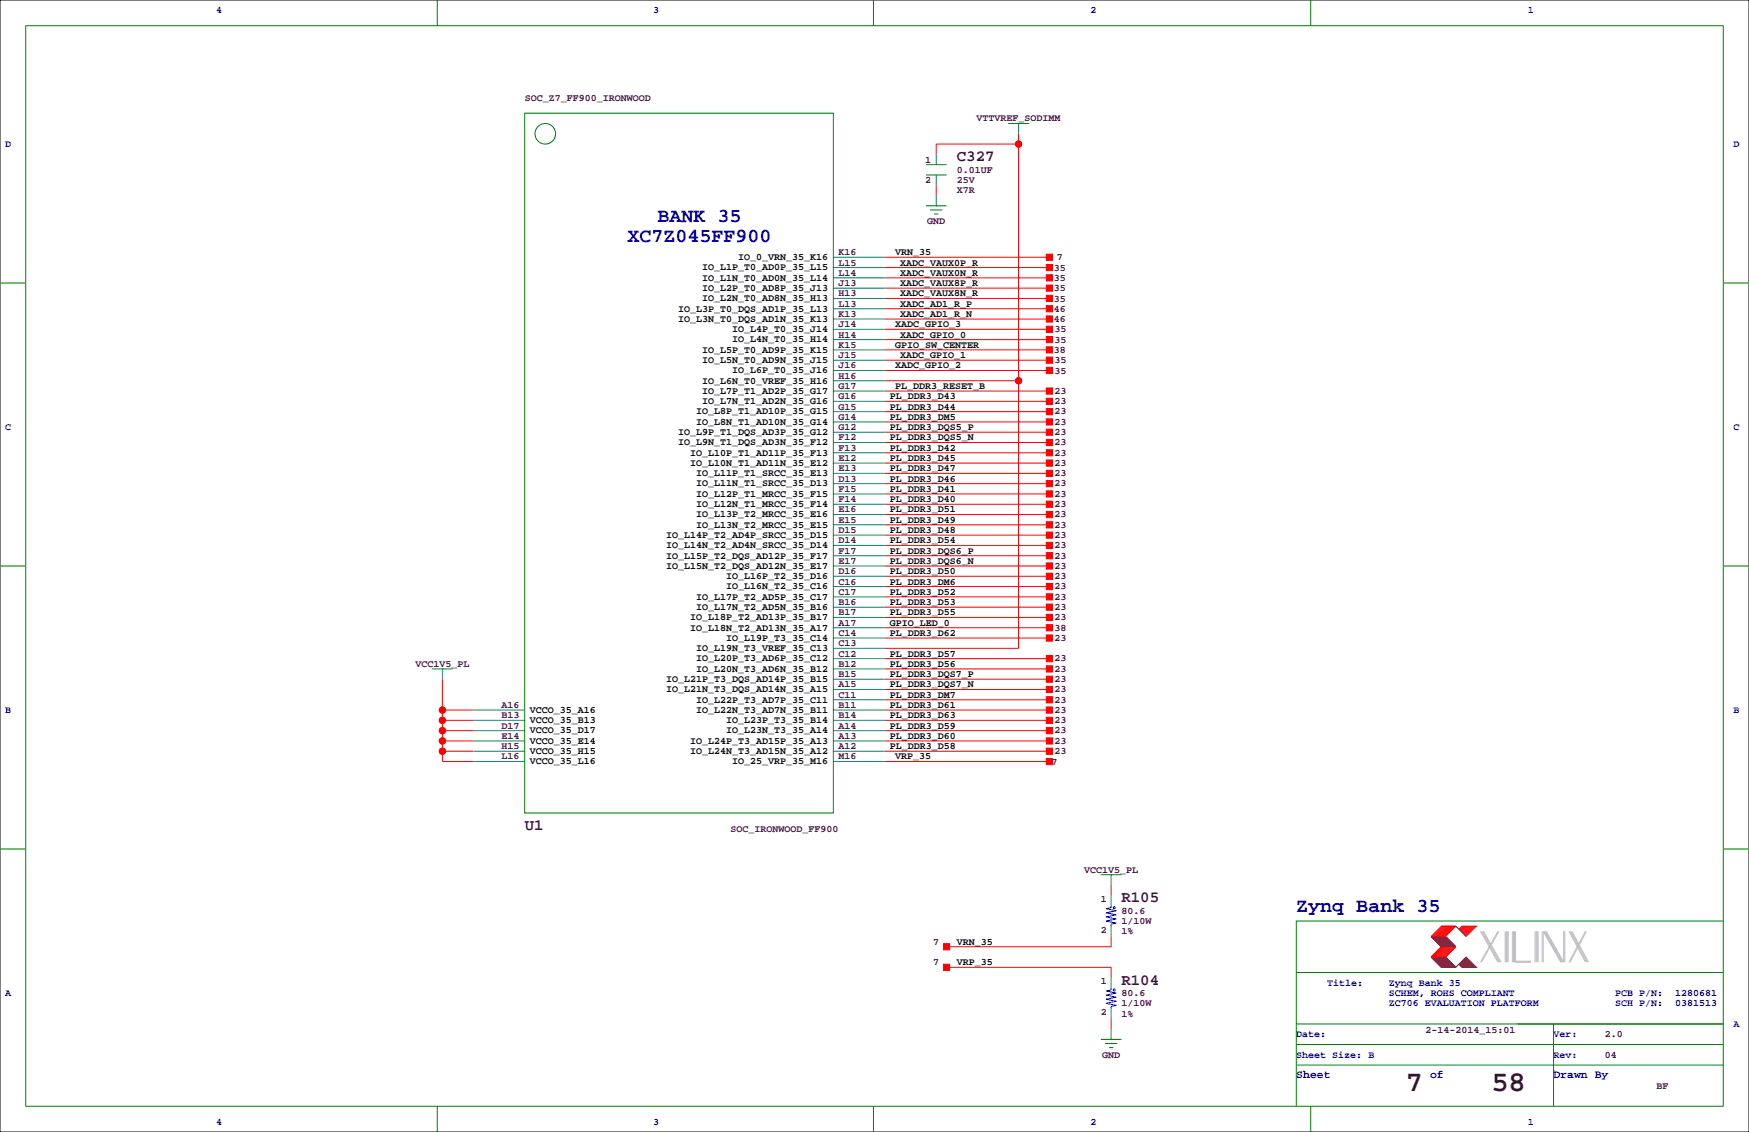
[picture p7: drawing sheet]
<svg xmlns="http://www.w3.org/2000/svg" width="432mm" height="279mm" viewBox="0 0 432 279" stroke-linecap="round" stroke-linejoin="round" font-family="sans-serif">
<defs><g id="words">
<g font-size="7.1" fill="#400040">
<text x="347" y="269.3">7</text>
<text x="368.2" y="269.3">58</text>
</g>
<g font-size="4.9" fill="#0000a0">
<text x="154.9" y="59.8">XC7Z045FF900</text>
<text x="162.3" y="54.7">BANK 35</text>
<text x="320" y="225.1">Zynq Bank 35</text>
</g>
<g font-size="3.9" fill="#400040">
<text x="236.2" y="39.8">C327</text>
<text x="129.5" y="204.9">U1</text>
<text x="276.9" y="222.7">R105</text>
<text x="276.9" y="243">R104</text>
</g>
<g font-size="2.8" fill="#0000a0">
<text x="320" y="266.1">Sheet</text>
<text x="353.1" y="266.1">of</text>
<text x="383.5" y="266.1">Drawn By</text>
</g>
<g font-size="2.5" fill="#0000a0">
<text x="53.3" y="3.3">4</text>
<text x="161.3" y="3.3">3</text>
<text x="269.2" y="3.3">2</text>
<text x="377.2" y="3.3">1</text>
<text x="1.3" y="36.3">D</text>
<text x="428" y="36.3">D</text>
<text x="1.3" y="106.2">C</text>
<text x="428" y="106.2">C</text>
<text x="1.3" y="176">B</text>
<text x="428" y="176">B</text>
<text x="1.3" y="245.9">A</text>
<text x="327.7" y="243.3">Title:</text>
<text x="342.9" y="245.9">SCHEM, ROHS COMPLIANT</text>
<text x="342.9" y="243.3">Zynq Bank 35</text>
<text x="398.8" y="245.9">PCB P/N:</text>
<text x="413.6" y="245.9">1280681</text>
<text x="342.9" y="248.4">ZC706 EVALUATION PLATFORM</text>
<text x="398.8" y="248.4">SCH P/N:</text>
<text x="413.6" y="248.4">0381513</text>
<text x="320" y="256">Date:</text>
<text x="383.5" y="256">Ver:</text>
<text x="428" y="253.5">A</text>
<text x="320" y="261.1">Sheet Size: B</text>
<text x="383.5" y="261.1">Rev:</text>
<text x="53.3" y="277.6">4</text>
<text x="161.3" y="277.6">3</text>
<text x="269.2" y="277.6">2</text>
<text x="377.2" y="277.6">1</text>
</g>
<g font-size="2.5" fill="#400040">
<text x="129.5" y="24.9">SOC_Z7_FF900_IRONWOOD</text>
<text x="241.1" y="30">VTTVREF_SODIMM</text>
<text x="228.4" y="40.1">1</text>
<text x="228.4" y="45.2">2</text>
<text x="236.2" y="42.7">0.01UF</text>
<text x="236.2" y="45.2">25V</text>
<text x="236.2" y="47.8">X7R</text>
<text x="228.9" y="55.4">GND</text>
<text x="207" y="65.5">L15</text>
<text x="207" y="63">K16</text>
<text x="260.9" y="64.3">7</text>
<text x="207" y="70.6">J13</text>
<text x="207" y="68.1">L14</text>
<text x="260.1" y="71.9">35</text>
<text x="260.1" y="69.3">35</text>
<text x="260.1" y="66.8">35</text>
<text x="207" y="75.7">L13</text>
<text x="207" y="73.2">H13</text>
<text x="260.1" y="77">46</text>
<text x="260.1" y="74.4">35</text>
<text x="207" y="83.3">H14</text>
<text x="207" y="80.8">J14</text>
<text x="207" y="78.2">K13</text>
<text x="260.1" y="79.5">46</text>
<text x="260.3" y="82">35</text>
<text x="207" y="88.4">J15</text>
<text x="207" y="85.9">K15</text>
<text x="260.1" y="87.1">38</text>
<text x="260.3" y="89.7">35</text>
<text x="260.3" y="84.6">35</text>
<text x="207" y="93.5">H16</text>
<text x="207" y="90.9">J16</text>
<text x="260.3" y="92.2">35</text>
<text x="207" y="101.1">G15</text>
<text x="207" y="98.6">G16</text>
<text x="207" y="96">G17</text>
<text x="260.3" y="97.3">23</text>
<text x="260.3" y="99.8">23</text>
<text x="207" y="106.2">G12</text>
<text x="207" y="103.6">G14</text>
<text x="260.3" y="107.4">23</text>
<text x="260.3" y="102.3">23</text>
<text x="260.3" y="104.8">23</text>
<text x="207" y="113.8">E12</text>
<text x="207" y="111.3">F13</text>
<text x="207" y="108.7">F12</text>
<text x="260.3" y="109.9">23</text>
<text x="260.3" y="112.5">23</text>
<text x="207" y="118.9">D13</text>
<text x="207" y="116.3">E13</text>
<text x="260.3" y="117.5">23</text>
<text x="260.3" y="115">23</text>
<text x="207" y="124">F14</text>
<text x="207" y="121.4">F15</text>
<text x="260.3" y="122.6">23</text>
<text x="260.3" y="120.1">23</text>
<text x="260.3" y="125.2">23</text>
<text x="207" y="131.6">D15</text>
<text x="207" y="129">E15</text>
<text x="207" y="126.5">E16</text>
<text x="260.3" y="130.2">23</text>
<text x="260.3" y="127.7">23</text>
<text x="207" y="136.7">F17</text>
<text x="207" y="134.1">D14</text>
<text x="260.3" y="137.9">23</text>
<text x="260.3" y="135.3">23</text>
<text x="260.3" y="132.8">23</text>
<text x="207" y="141.7">D16</text>
<text x="207" y="139.2">E17</text>
<text x="260.3" y="140.4">23</text>
<text x="260.3" y="142.9">23</text>
<text x="207" y="149.4">B16</text>
<text x="207" y="146.8">C17</text>
<text x="207" y="144.3">C16</text>
<text x="260.3" y="148">23</text>
<text x="260.3" y="145.5">23</text>
<text x="207" y="154.4">A17</text>
<text x="207" y="151.9">B17</text>
<text x="260.3" y="155.7">38</text>
<text x="260.3" y="150.6">23</text>
<text x="260.3" y="153.1">23</text>
<text x="207" y="159.5">C13</text>
<text x="207" y="157">C14</text>
<text x="260.3" y="158.2">23</text>
<text x="102.6" y="164.6">VCC1V5_PL</text>
<text x="207" y="167.1">B15</text>
<text x="207" y="164.6">B12</text>
<text x="207" y="162.1">C12</text>
<text x="260.3" y="163.3">23</text>
<text x="260.3" y="165.8">23</text>
<text x="207" y="172.2">C11</text>
<text x="207" y="169.7">A15</text>
<text x="260.3" y="168.3">23</text>
<text x="260.3" y="170.9">23</text>
<text x="260.3" y="173.4">23</text>
<text x="123.8" y="179.8">D17</text>
<text x="123.8" y="177.3">B13</text>
<text x="123.8" y="174.8">A16</text>
<text x="207" y="179.8">A14</text>
<text x="207" y="177.3">B14</text>
<text x="207" y="174.8">B11</text>
<text x="260.3" y="176">23</text>
<text x="260.3" y="178.5">23</text>
<text x="123.8" y="184.9">H15</text>
<text x="123.8" y="182.4">E14</text>
<text x="207" y="184.9">A12</text>
<text x="207" y="182.4">A13</text>
<text x="260.3" y="181">23</text>
<text x="260.3" y="183.6">23</text>
<text x="123.8" y="187.5">L16</text>
<text x="207" y="187.5">M16</text>
<text x="259.6" y="188.7">7</text>
<text x="260.3" y="186.1">23</text>
<text x="180.3" y="205.2">SOC_IRONWOOD_FF900</text>
<text x="267.7" y="215.4">VCC1V5_PL</text>
<text x="271.8" y="222.6">1</text>
<text x="276.9" y="225.6">80.6</text>
<text x="230.4" y="233.2">7</text>
<text x="271.8" y="230.2">2</text>
<text x="276.9" y="230.6">1%</text>
<text x="276.9" y="228.1">1/10W</text>
<text x="230.4" y="238.3">7</text>
<text x="271.8" y="242.9">1</text>
<text x="276.9" y="245.9">80.6</text>
<text x="271.8" y="250.5">2</text>
<text x="276.9" y="248.4">1/10W</text>
<text x="276.9" y="251">1%</text>
<text x="351.9" y="255">2-14-2014_15:01</text>
<text x="396.2" y="256">2.0</text>
<text x="272.1" y="261.1">GND</text>
<text x="396.2" y="261.1">04</text>
<text x="408.9" y="268.7">BF</text>
</g>
<g font-size="2.5">
<text x="182.2" y="64.2">IO_0_VRN_35_K16</text>
<text x="221" y="63">VRN_35</text>
<text x="222.2" y="65.5">XADC_VAUX0P_R</text>
<text x="173.4" y="71.8">IO_L2P_T0_AD8P_35_J13</text>
<text x="173.4" y="69.3">IO_L1N_T0_AD0N_35_L14</text>
<text x="173.4" y="66.7">IO_L1P_T0_AD0P_35_L15</text>
<text x="222.2" y="70.6">XADC_VAUX8P_R</text>
<text x="222.2" y="68.1">XADC_VAUX0N_R</text>
<text x="167.4" y="76.9">IO_L3P_T0_DQS_AD1P_35_L13</text>
<text x="173.4" y="74.4">IO_L2N_T0_AD8N_35_H13</text>
<text x="222.2" y="75.7">XADC_AD1_R_P</text>
<text x="222.2" y="73.2">XADC_VAUX8N_R</text>
<text x="167.4" y="79.4">IO_L3N_T0_DQS_AD1N_35_K13</text>
<text x="180.8" y="82">IO_L4P_T0_35_J14</text>
<text x="221" y="80.8">XADC_GPIO_3</text>
<text x="222.2" y="83.3">XADC_GPIO_0</text>
<text x="222.2" y="78.2">XADC_AD1_R_N</text>
<text x="173.4" y="89.6">IO_L5N_T0_AD9N_35_J15</text>
<text x="173.4" y="87.1">IO_L5P_T0_AD9P_35_K15</text>
<text x="180.8" y="84.5">IO_L4N_T0_35_H14</text>
<text x="221" y="85.9">GPIO_SW_CENTER</text>
<text x="222.2" y="88.4">XADC_GPIO_1</text>
<text x="173.4" y="94.7">IO_L6N_T0_VREF_35_H16</text>
<text x="180.8" y="92.1">IO_L6P_T0_35_J16</text>
<text x="221" y="90.9">XADC_GPIO_2</text>
<text x="173.4" y="99.8">IO_L7N_T1_AD2N_35_G16</text>
<text x="173.4" y="97.2">IO_L7P_T1_AD2P_35_G17</text>
<text x="219.7" y="101.1">PL_DDR3_D44</text>
<text x="219.7" y="98.6">PL_DDR3_D43</text>
<text x="221" y="96">PL_DDR3_RESET_B</text>
<text x="167.4" y="107.4">IO_L9P_T1_DQS_AD3P_35_G12</text>
<text x="171.9" y="104.8">IO_L8N_T1_AD10N_35_G14</text>
<text x="171.9" y="102.3">IO_L8P_T1_AD10P_35_G15</text>
<text x="219.7" y="106.2">PL_DDR3_DQS5_P</text>
<text x="219.7" y="103.6">PL_DDR3_DM5</text>
<text x="167.4" y="109.9">IO_L9N_T1_DQS_AD3N_35_F12</text>
<text x="170.4" y="112.5">IO_L10P_T1_AD11P_35_F13</text>
<text x="219.7" y="108.7">PL_DDR3_DQS5_N</text>
<text x="219.7" y="113.8">PL_DDR3_D45</text>
<text x="219.7" y="111.3">PL_DDR3_D42</text>
<text x="170.4" y="115">IO_L10N_T1_AD11N_35_E12</text>
<text x="171.9" y="117.5">IO_L11P_T1_SRCC_35_E13</text>
<text x="219.7" y="116.3">PL_DDR3_D47</text>
<text x="219.7" y="118.9">PL_DDR3_D46</text>
<text x="171.9" y="125.2">IO_L12N_T1_MRCC_35_F14</text>
<text x="171.9" y="122.6">IO_L12P_T1_MRCC_35_F15</text>
<text x="171.9" y="120.1">IO_L11N_T1_SRCC_35_D13</text>
<text x="219.7" y="121.4">PL_DDR3_D41</text>
<text x="219.7" y="124">PL_DDR3_D40</text>
<text x="171.9" y="130.2">IO_L13N_T2_MRCC_35_E15</text>
<text x="171.9" y="127.7">IO_L13P_T2_MRCC_35_E16</text>
<text x="219.7" y="129">PL_DDR3_D49</text>
<text x="219.7" y="131.6">PL_DDR3_D48</text>
<text x="219.7" y="126.5">PL_DDR3_D51</text>
<text x="164.5" y="137.9">IO_L15P_T2_DQS_AD12P_35_F17</text>
<text x="164.5" y="135.3">IO_L14N_T2_AD4N_SRCC_35_D14</text>
<text x="164.5" y="132.8">IO_L14P_T2_AD4P_SRCC_35_D15</text>
<text x="219.7" y="136.7">PL_DDR3_DQS6_P</text>
<text x="219.7" y="134.1">PL_DDR3_D54</text>
<text x="164.5" y="140.4">IO_L15N_T2_DQS_AD12N_35_E17</text>
<text x="179.3" y="142.9">IO_L16P_T2_35_D16</text>
<text x="219.7" y="139.2">PL_DDR3_DQS6_N</text>
<text x="219.7" y="141.7">PL_DDR3_D50</text>
<text x="171.9" y="148">IO_L17P_T2_AD5P_35_C17</text>
<text x="179.3" y="145.5">IO_L16N_T2_35_C16</text>
<text x="219.7" y="146.8">PL_DDR3_D52</text>
<text x="219.7" y="149.4">PL_DDR3_D53</text>
<text x="219.7" y="144.3">PL_DDR3_DM6</text>
<text x="170.4" y="155.6">IO_L18N_T2_AD13N_35_A17</text>
<text x="170.4" y="153.1">IO_L18P_T2_AD13P_35_B17</text>
<text x="171.9" y="150.6">IO_L17N_T2_AD5N_35_B16</text>
<text x="219.7" y="154.4">GPIO_LED_0</text>
<text x="219.7" y="151.9">PL_DDR3_D55</text>
<text x="171.9" y="160.7">IO_L19N_T3_VREF_35_C13</text>
<text x="179.3" y="158.2">IO_L19P_T3_35_C14</text>
<text x="219.7" y="157">PL_DDR3_D62</text>
<text x="171.9" y="165.8">IO_L20N_T3_AD6N_35_B12</text>
<text x="171.9" y="163.3">IO_L20P_T3_AD6P_35_C12</text>
<text x="219.7" y="167.1">PL_DDR3_DQS7_P</text>
<text x="219.7" y="162.1">PL_DDR3_D57</text>
<text x="219.7" y="164.6">PL_DDR3_D56</text>
<text x="164.5" y="170.9">IO_L21N_T3_DQS_AD14N_35_A15</text>
<text x="164.5" y="168.3">IO_L21P_T3_DQS_AD14P_35_B15</text>
<text x="171.9" y="173.4">IO_L22P_T3_AD7P_35_C11</text>
<text x="219.7" y="169.7">PL_DDR3_DQS7_N</text>
<text x="219.7" y="172.2">PL_DDR3_DM7</text>
<text x="130.8" y="178.5">VCCO_35_B13</text>
<text x="130.8" y="176">VCCO_35_A16</text>
<text x="171.9" y="176">IO_L22N_T3_AD7N_35_B11</text>
<text x="179.3" y="178.5">IO_L23P_T3_35_B14</text>
<text x="219.7" y="174.8">PL_DDR3_D61</text>
<text x="219.7" y="177.3">PL_DDR3_D63</text>
<text x="219.7" y="179.8">PL_DDR3_D59</text>
<text x="130.8" y="183.6">VCCO_35_E14</text>
<text x="130.8" y="181">VCCO_35_D17</text>
<text x="170.4" y="183.6">IO_L24P_T3_AD15P_35_A13</text>
<text x="179.3" y="181">IO_L23N_T3_35_A14</text>
<text x="219.7" y="182.4">PL_DDR3_D60</text>
<text x="219.7" y="184.9">PL_DDR3_D58</text>
<text x="130.8" y="188.7">VCCO_35_L16</text>
<text x="130.8" y="186.1">VCCO_35_H15</text>
<text x="170.4" y="186.1">IO_L24N_T3_AD15N_35_A12</text>
<text x="180.8" y="188.7">IO_25_VRP_35_M16</text>
<text x="221" y="187.5">VRP_35</text>
<text x="236.2" y="233.2">VRN_35</text>
<text x="236.2" y="238.3">VRP_35</text>
</g>
</g></defs>
<path d="M0 0h431.8v279.4h-431.8z" fill="none" stroke="#000" stroke-width=".25"/>
<g fill="none" stroke="#f00" stroke-width=".25">
<path d="M251.5 33v127h-33.1M251.5 35.6h-20.4v2.5M231.1 45.7v2.6M218.4 66h40.7M218.4 68.6h40.7M218.4 71.1h40.7M218.4 73.7h40.7M218.4 76.2h40.7M218.4 78.7h40.7M218.4 63.5h40.7M218.4 99.1h40.7M218.4 96.5h40.7"/>
<path d="M218.4 94h33.1M218.4 81.3h40.7M218.4 83.8h40.7M218.4 86.4h40.7M218.4 88.9h40.7M218.4 91.4h40.7M218.4 119.4h40.7M218.4 111.8h40.7M218.4 114.3h40.7M218.4 104.1h40.7M218.4 101.6h40.7M218.4 116.8h40.7"/>
<path d="M218.4 106.7h40.7M218.4 109.2h40.7M218.4 127h40.7M218.4 132.1h40.7M218.4 124.5h40.7M218.4 121.9h40.7M218.4 129.5h40.7M218.4 134.6h40.7M218.4 137.2h40.7M218.4 139.7h40.7M218.4 152.4h40.7M218.4 142.2h40.7"/>
<path d="M218.4 144.8h40.7M218.4 149.9h40.7M218.4 147.3h40.7M218.4 157.5h40.7M218.4 154.9h40.7M109.2 177.8h7.6M109.2 175.3h7.6M109.2 167.6v20.4h7.6M218.4 177.8h40.7M218.4 175.3h40.7M218.4 165.1h40.7M218.4 162.6h40.7"/>
<path d="M218.4 172.7h40.7M218.4 170.2h40.7M218.4 167.6h40.7M109.2 185.4h7.6M109.2 182.9h7.6M109.2 180.3h7.6M218.4 185.4h40.7M218.4 182.9h40.7M218.4 180.3h40.7M218.4 188h40.7M274.3 218.4v2.6M233.7 238.8h40.6v2.5"/>
<path d="M274.3 231.1v2.6h-40.6M355.9 233.7l-2.6 2.5h3.6l2.5-2.5M355.9 228.6h3.5l-2.5 2.5h-3.6zM356.1 233.7l-2.5 2.5M356.1 228.6l-2.5 2.5M356.4 233.7l-2.6 2.5M356.4 228.6l-2.6 2.5M356.6 233.7l-2.5 2.5M356.6 228.6l-2.5 2.5M356.9 233.7l-2.6 2.5M356.9 228.6l-2.6 2.5M357.1 233.7l-2.5 2.5"/>
<path d="M357.1 228.6l-2.5 2.5M357.4 233.7l-2.6 2.5M357.4 228.6l-2.6 2.5M357.6 233.7l-2.5 2.5M357.6 228.6l-2.5 2.5M357.9 233.7l-2.6 2.5M357.9 228.6l-2.6 2.5M358.1 233.7l-2.5 2.5M358.1 228.6l-2.5 2.5M358.4 233.7l-2.5 2.5M358.4 228.6l-2.5 2.5M358.6 233.7l-2.5 2.5"/>
<path d="M358.6 228.6l-2.5 2.5M358.9 233.7l-2.5 2.5M358.9 228.6l-2.5 2.5M359.2 233.7l-2.6 2.5M359.2 228.6l-2.6 2.5M360.2 229.4l.7-.8h3.6l-2.6 2.5M361.2 228.6l-.8 .8M361.4 228.6l-1 1M361.7 228.6l-1 1M361.9 228.6l-1.2 1.3M362.2 228.6l-1.3 1.3M362.5 228.6l-1.6 1.5"/>
<path d="M362.7 228.6l-1.5 1.5M363 228.6l-1.8 1.8M363.2 228.6l-1.8 1.8M363.5 228.6l-2.1 2M363.7 228.6l-2 2M364 228.6l-2.3 2.3M364.2 228.6l-2.3 2.3M274.3 251.5v2.5"/>
<circle cx="251.5" cy="35.6" r=".76"/>
<circle cx="251.5" cy="94" r=".76"/>
<circle cx="109.2" cy="177.8" r=".76"/>
<circle cx="109.2" cy="175.3" r=".76"/>
<circle cx="109.2" cy="182.9" r=".76"/>
<circle cx="109.2" cy="185.4" r=".76"/>
<circle cx="109.2" cy="180.3" r=".76"/>
</g>
<g fill="#f00" stroke="#f00" stroke-width=".25">
<path d="M258.3 65.3h1.5v1.5h-1.5z" fill-rule="evenodd"/>
<path d="M258.3 67.8h1.5v1.5h-1.5z" fill-rule="evenodd"/>
<path d="M258.3 70.4h1.5v1.5h-1.5z" fill-rule="evenodd"/>
<path d="M258.3 72.9h1.5v1.5h-1.5z" fill-rule="evenodd"/>
<path d="M258.3 75.4h1.5v1.6h-1.5z" fill-rule="evenodd"/>
<path d="M258.3 78h1.5v1.5h-1.5z" fill-rule="evenodd"/>
<path d="M258.3 184.7h1.5v1.5h-1.5z" fill-rule="evenodd"/>
<path d="M258.3 182.1h1.5v1.5h-1.5z" fill-rule="evenodd"/>
<path d="M258.3 179.6h1.5v1.5h-1.5z" fill-rule="evenodd"/>
<path d="M258.3 177h1.5v1.6h-1.5z" fill-rule="evenodd"/>
<path d="M258.3 174.5h1.5v1.5h-1.5z" fill-rule="evenodd"/>
<path d="M258.3 164.3h1.5v1.6h-1.5z" fill-rule="evenodd"/>
<path d="M258.3 161.8h1.5v1.5h-1.5z" fill-rule="evenodd"/>
<path d="M258.3 126.2h1.5v1.6h-1.5z" fill-rule="evenodd"/>
<path d="M258.3 131.3h1.5v1.5h-1.5z" fill-rule="evenodd"/>
<path d="M258.3 123.7h1.5v1.5h-1.5z" fill-rule="evenodd"/>
<path d="M258.3 118.6h1.5v1.5h-1.5z" fill-rule="evenodd"/>
<path d="M258.3 98.3h1.5v1.5h-1.5z" fill-rule="evenodd"/>
<path d="M258.3 95.8h1.5v1.5h-1.5z" fill-rule="evenodd"/>
<path d="M258.3 111h1.5v1.5h-1.5z" fill-rule="evenodd"/>
<path d="M258.3 121.2h1.5v1.5h-1.5z" fill-rule="evenodd"/>
<path d="M258.3 113.5h1.5v1.6h-1.5z" fill-rule="evenodd"/>
<path d="M258.3 103.4h1.5v1.5h-1.5z" fill-rule="evenodd"/>
<path d="M258.3 100.8h1.5v1.6h-1.5z" fill-rule="evenodd"/>
<path d="M258.3 116.1h1.5v1.5h-1.5z" fill-rule="evenodd"/>
<path d="M258.3 151.6h1.5v1.6h-1.5z" fill-rule="evenodd"/>
<path d="M258.3 141.5h1.5v1.5h-1.5z" fill-rule="evenodd"/>
<path d="M258.3 144h1.5v1.5h-1.5z" fill-rule="evenodd"/>
<path d="M258.3 149.1h1.5v1.5h-1.5z" fill-rule="evenodd"/>
<path d="M258.3 146.6h1.5v1.5h-1.5z" fill-rule="evenodd"/>
<path d="M258.3 128.8h1.5v1.5h-1.5z" fill-rule="evenodd"/>
<path d="M258.3 133.9h1.5v1.5h-1.5z" fill-rule="evenodd"/>
<path d="M258.3 156.7h1.5v1.5h-1.5z" fill-rule="evenodd"/>
<path d="M258.3 136.4h1.5v1.5h-1.5z" fill-rule="evenodd"/>
<path d="M258.3 172h1.5v1.5h-1.5z" fill-rule="evenodd"/>
<path d="M258.3 169.4h1.5v1.5h-1.5z" fill-rule="evenodd"/>
<path d="M258.3 166.9h1.5v1.5h-1.5z" fill-rule="evenodd"/>
<path d="M258.3 138.9h1.5v1.6h-1.5z" fill-rule="evenodd"/>
<path d="M258.3 105.9h1.5v1.5h-1.5z" fill-rule="evenodd"/>
<path d="M258.3 108.5h1.5v1.5h-1.5z" fill-rule="evenodd"/>
<path d="M232.9 232.9h1.5v1.5h-1.5z" fill-rule="evenodd"/>
<path d="M232.9 238h1.5v1.5h-1.5z" fill-rule="evenodd"/>
<path d="M258.3 187.2h1.5v1.5h-1.5z" fill-rule="evenodd"/>
<path d="M258.3 62.7h1.5v1.6h-1.5z" fill-rule="evenodd"/>
<path d="M258.3 80.5h1.5v1.5h-1.5z" fill-rule="evenodd"/>
<path d="M258.3 83.1h1.5v1.5h-1.5z" fill-rule="evenodd"/>
<path d="M258.3 85.6h1.5v1.5h-1.5z" fill-rule="evenodd"/>
<path d="M258.3 88.1h1.5v1.6h-1.5z" fill-rule="evenodd"/>
<path d="M258.3 90.7h1.5v1.5h-1.5z" fill-rule="evenodd"/>
<path d="M258.3 154.2h1.5v1.5h-1.5z" fill-rule="evenodd"/>
<circle cx="251.5" cy="94" r=".76"/>
<circle cx="251.5" cy="35.6" r=".76"/>
<circle cx="109.2" cy="175.3" r=".76"/>
<circle cx="109.2" cy="177.8" r=".76"/>
<circle cx="109.2" cy="180.3" r=".76"/>
<circle cx="109.2" cy="182.9" r=".76"/>
<circle cx="109.2" cy="185.4" r=".76"/>
</g>
<g fill="none" stroke="#008080" stroke-width=".25">
<path d="M231.1 38.1v2.5M251.5 30.5v2.5M231.1 43.2v2.5M231.1 48.3v2.5M205.7 78.7h12.7M205.7 76.2h12.7M205.7 73.7h12.7M205.7 71.1h12.7M205.7 68.6h12.7M205.7 66h12.7M205.7 63.5h12.7M205.7 99.1h12.7"/>
<path d="M205.7 96.5h12.7M205.7 94h12.7M205.7 91.4h12.7M205.7 88.9h12.7M205.7 86.4h12.7M205.7 83.8h12.7M205.7 81.3h12.7M205.7 119.4h12.7M205.7 116.8h12.7M205.7 114.3h12.7M205.7 111.8h12.7M205.7 109.2h12.7"/>
<path d="M205.7 106.7h12.7M205.7 104.1h12.7M205.7 101.6h12.7M205.7 139.7h12.7M205.7 137.2h12.7M205.7 134.6h12.7M205.7 132.1h12.7M205.7 129.5h12.7M205.7 127h12.7M205.7 124.5h12.7M205.7 121.9h12.7M205.7 157.5h12.7"/>
<path d="M205.7 154.9h12.7M205.7 152.4h12.7M205.7 149.9h12.7M205.7 147.3h12.7M205.7 144.8h12.7M205.7 142.2h12.7M109.2 165.1v2.5M116.8 177.8h12.7M116.8 175.3h12.7M205.7 177.8h12.7M205.7 175.3h12.7M205.7 172.7h12.7"/>
<path d="M205.7 170.2h12.7M205.7 167.6h12.7M205.7 165.1h12.7M205.7 162.6h12.7M205.7 160h12.7M116.8 188h12.7M116.8 185.4h12.7M116.8 182.9h12.7M116.8 180.3h12.7M205.7 188h12.7M205.7 185.4h12.7M205.7 182.9h12.7"/>
<path d="M205.7 180.3h12.7M274.3 215.9v2.5M274.3 221v2.5M274.3 228.6v2.5M274.3 241.3v2.5M274.3 248.9v2.6M274.3 254v2.5"/>
</g>
<g fill="none" stroke="#008000" stroke-width=".25">
<path d="M6.3 6.4h419.1v266.6h-419.1zM107.9 0v6.4M215.6 0v6.4M323.6 0v6.4M129.5 27.9h76.2v172.8h-76.2zM248.9 30.5h5.1M251.5 30.5h.1M228.6 43.2h5.1M228.6 40.6h5.1M228.6 50.8h5.1M229.6 51.8h3.1M230.6 52.8h1"/>
<path d="M231.1 50.8h.1M0 69.8h6.3M425.4 69.8h6.4M0 139.7h6.3M425.4 139.7h6.4M106.7 165.1h5.1M109.2 165.1h.1M0 209.5h6.3M271.8 215.9h5.1M274.3 215.9h.1M425.4 209.5h6.4M425.4 227.3h-105.4v35.6"/>
<path d="M271.8 256.5h5.1M272.8 257.6h3M273.8 258.6h1M274.3 256.5h.1M320 257.8h105.4M320 252.7h105.4M320 240h105.4M383.5 252.7v20.3M107.9 273v6.4M215.6 273v6.4M320 262.9v10.1M320 262.9h105.4"/>
<path d="M323.6 273v6.4M383.5 264.2h.1"/>
<circle cx="134.6" cy="33" r="2.54"/>
</g>
<g fill="none" stroke="#00f" stroke-width=".25">
<path d="M274.3 223.5v.5l-1.3 .3 2.6 .5-2.6 .5 2.6 .5-2.6 .5 2.6 .5-2.6 .5 2.6 .5-1.3 .3v.5M274.3 243.8v.5l-1.3 .3 2.6 .5-2.6 .5 2.6 .5-2.6 .5 2.6 .5-2.6 .5 2.6 .6-1.3 .2v.5"/>
<circle cx="275.1" cy="224" r=".25"/>
<circle cx="275.1" cy="244.3" r=".25"/>
</g>
<g fill="none" stroke="#800000" stroke-width=".25">
<path d="M353.3 236.2l2.6 2.6h3.5M353.3 231.1l2.6 2.6M353.6 231.1l2.5 2.6M353.6 236.2l2.5 2.6M353.8 231.1l2.6 2.6M353.8 236.2l2.6 2.6M354.1 231.1l2.5 2.6M354.1 236.2l2.5 2.6M354.3 231.1l2.6 2.6M354.3 236.2l2.6 2.6M354.6 231.1l2.5 2.6M354.6 236.2l2.5 2.6"/>
<path d="M354.8 231.1l2.6 2.6M354.8 236.2l2.6 2.6M355.1 231.1l2.5 2.6M355.1 236.2l2.5 2.6M355.3 231.1l2.6 2.6M355.3 236.2l2.6 2.6M355.6 231.1l2.5 2.6M355.6 236.2l2.5 2.6M355.9 231.1l2.5 2.6M355.9 236.2l2.5 2.6M356.1 231.1l2.5 2.6M356.1 236.2l2.5 2.6"/>
<path d="M356.4 231.1l2.5 2.6M356.4 236.2l2.5 2.6M356.6 231.1l2.6 2.6M356.6 236.2l2.6 2.6M356.9 231.1l2.5 2.6M356.9 236.2l2.5 2.6M359.4 228.6l2.5 2.5M360.2 238l.7 .8h3.6l-2.6-2.6-2.5 2.6M360.4 237.7l1 1.1M360.4 238l.8 .8M360.7 237.5l1.2 1.3M360.7 237.7l1 1.1"/>
<path d="M360.9 237.2l1.6 1.6M360.9 237.5l1.3 1.3M361.2 237l1.8 1.8M361.2 237.2l1.5 1.6M361.4 236.7l2.1 2.1M361.4 237l1.8 1.8M361.7 236.5l2.3 2.3M361.7 236.7l2 2.1M361.9 236.5l2.3 2.3"/>
</g>
<g fill="none" stroke="#c0c0c0" stroke-width=".25">
<path d="M365.5 229.9l4.3 7.6M365.8 229.9l4.3 7.6M366 229.9l4.3 7.6M366.3 229.9l4.3 7.6M369.8 229.9l-4.3 7.6M370.1 229.9l-4.3 7.6M371.6 229.9v7.6M371.9 229.9v7.6M372.1 229.9v7.6M372.4 229.9v7.6M373.4 229.9v7.6M373.6 229.9v7.6"/>
<path d="M373.9 229.9v7.6M374.1 229.9v7.6h3.9M374.1 237.2h3.9M379 229.9v7.6M379.2 229.9v7.6M379.5 229.9v7.6M379.7 229.9v7.6M380.7 229.9v7.6M381 237.5v-7.6l4.3 7.6M381.3 229.9l4.3 7.6M381.5 229.9l4.3 7.6M381.8 229.9l4.3 7.6v-7.6"/>
<path d="M386.3 229.9v7.6M387.3 229.9l4.1 7.6M387.6 229.9l4.1 7.6M387.9 229.9l4 7.6M388.1 229.9l4.1 7.6M391.4 229.9l-4.1 7.6M391.7 229.9l-4.1 7.6"/>
</g>
<use href="#words"/>
</svg>
